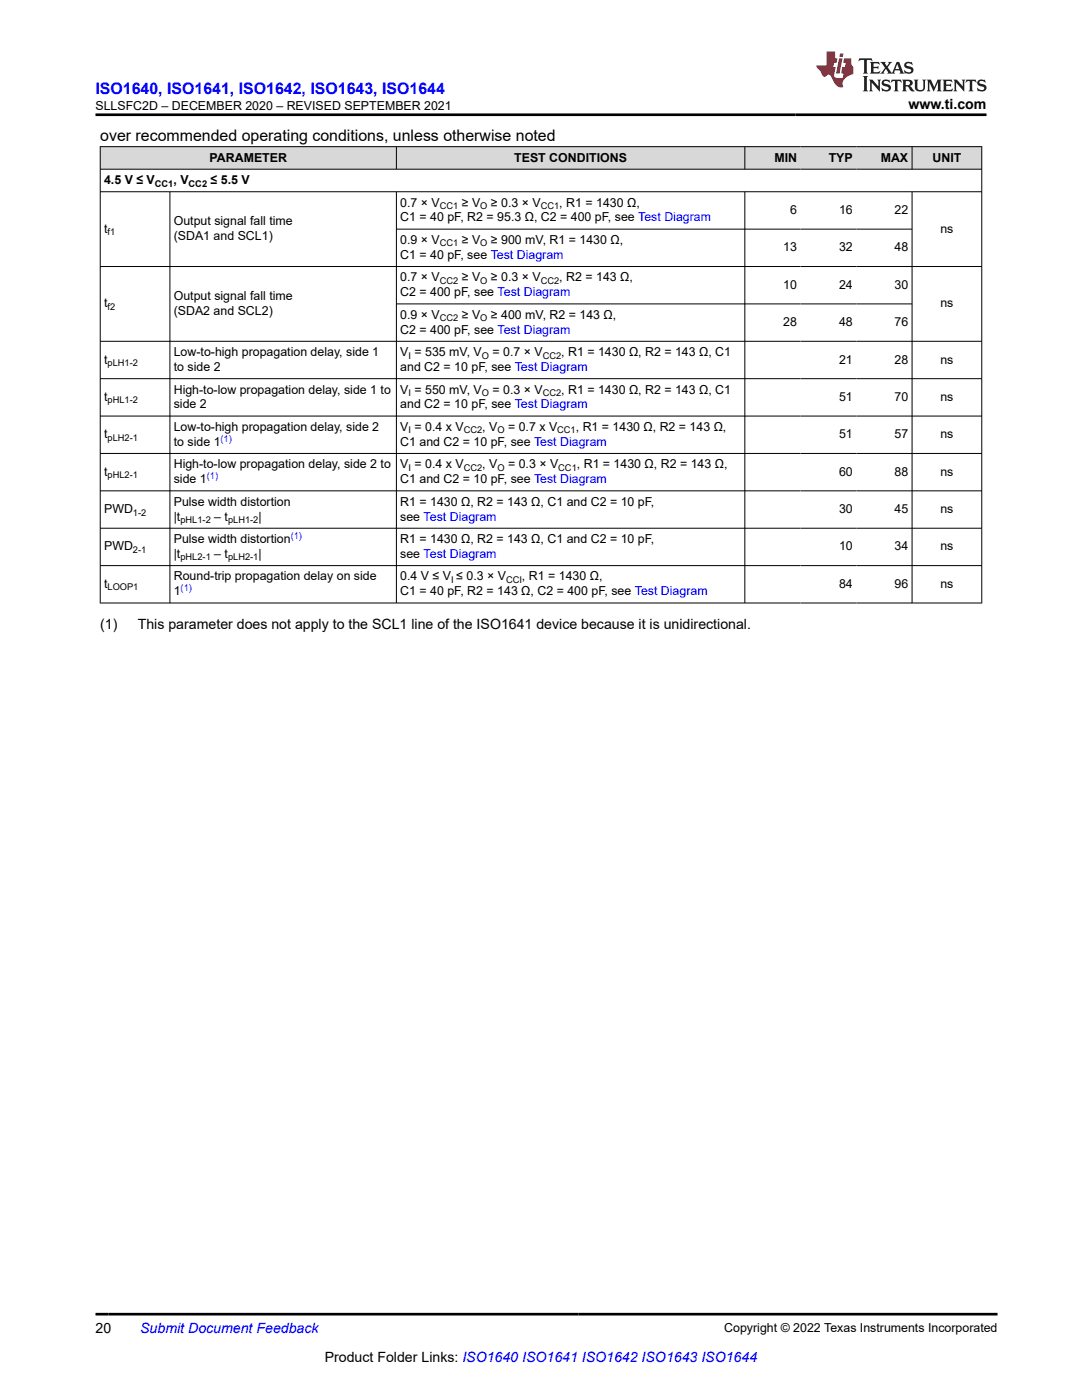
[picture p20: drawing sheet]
<svg xmlns="http://www.w3.org/2000/svg" width="216mm" height="279mm" viewBox="0 0 216 279" stroke-linecap="round" stroke-linejoin="round" font-family="sans-serif">
<defs><g id="words">
<text font-size="3.2" fill="#00f" x="19" y="18.7">ISO1640, ISO1641, ISO1642, ISO1643, ISO1644</text>
<text font-size="3.2" x="20" y="28.2">over recommended operating conditions, unless otherwise noted</text>
<g font-size="2.8">
<text x="181.3" y="21.8">www.ti.com</text>
<text x="20" y="125.5">(1)</text>
<text x="27.5" y="125.5">This parameter does not apply to the SCL1 line of the ISO1641 device because it is unidirectional.</text>
<text x="19" y="266.1">20</text>
<text x="64.8" y="271.7">Product Folder Links: ISO1640 ISO1641 ISO1642 ISO1643 ISO1644</text>
</g>
<text font-size="2.8" fill="#00f" x="28" y="266.1">Submit Document Feedback</text>
<g font-size="2.5">
<text x="19" y="21.9">SLLSFC2D – DECEMBER 2020 – REVISED SEPTEMBER 2021</text>
<text x="41.8" y="32.2">PARAMETER</text>
<text x="102.6" y="32.2">TEST CONDITIONS</text>
<text x="154.5" y="32.2">MIN</text>
<text x="165.4" y="32.2">TYP</text>
<text x="175.7" y="32.2">MAX</text>
<text x="186.1" y="32.2">UNIT</text>
<text x="20.8" y="36.7">4.5 V ≤ V</text>
<text x="34.6" y="36.7">, V</text>
<text x="42" y="36.7">≤ 5.5 V</text>
<text x="79.9" y="41.2">0.7 × V</text>
<text x="92.1" y="41.2">≥ V</text>
<text x="98" y="41.2">≥ 0.3 × V</text>
<text x="111.6" y="41.2">, R1 = 1430 Ω,</text>
<text x="20.8" y="46.4">t</text>
<text x="34.7" y="45">Output signal fall time</text>
<text x="34.7" y="47.9">(SDA1 and SCL1)</text>
<text x="79.9" y="44.2">C1 = 40 pF, R2 = 95.3 Ω, C2 = 400 pF, see Test Diagram</text>
<text x="157.7" y="42.7">6</text>
<text x="167.4" y="42.7">16</text>
<text x="178.5" y="42.7">22</text>
<text x="187.6" y="46.4">ns</text>
<text x="79.9" y="51.7">C1 = 40 pF, see Test Diagram</text>
<text x="79.9" y="48.7">0.9 × V</text>
<text x="92.1" y="48.7">≥ V</text>
<text x="98" y="48.7">≥ 900 mV, R1 = 1430 Ω,</text>
<text x="156.3" y="50.2">13</text>
<text x="167.4" y="50.2">32</text>
<text x="178.5" y="50.2">48</text>
<text x="34.7" y="59.9">Output signal fall time</text>
<text x="79.9" y="56.2">0.7 × V</text>
<text x="79.9" y="59.1">C2 = 400 pF, see Test Diagram</text>
<text x="92.1" y="56.2">≥ V</text>
<text x="98" y="56.2">≥ 0.3 × V</text>
<text x="111.6" y="56.2">, R2 = 143 Ω,</text>
<text x="156.3" y="57.6">10</text>
<text x="167.4" y="57.6">24</text>
<text x="178.5" y="57.6">30</text>
<text x="20.8" y="61.4">t</text>
<text x="34.7" y="62.8">(SDA2 and SCL2)</text>
<text x="79.9" y="63.6">0.9 × V</text>
<text x="92.1" y="63.6">≥ V</text>
<text x="98" y="63.6">≥ 400 mV, R2 = 143 Ω,</text>
<text x="156.3" y="65.1">28</text>
<text x="167.4" y="65.1">48</text>
<text x="178.5" y="65.1">76</text>
<text x="187.6" y="61.4">ns</text>
<text x="34.7" y="71.1">Low-to-high propagation delay, side 1</text>
<text x="79.9" y="66.6">C2 = 400 pF, see Test Diagram</text>
<text x="79.9" y="71.1">V = 535 mV, V</text>
<text x="98.3" y="71.1">= 0.7 × V</text>
<text x="112" y="71.1">, R1 = 1430 Ω, R2 = 143 Ω, C1</text>
<text x="20.8" y="72.6">t</text>
<text x="34.7" y="74">to side 2</text>
<text x="79.9" y="74">and C2 = 10 pF, see Test Diagram</text>
<text x="167.4" y="72.6">21</text>
<text x="178.5" y="72.6">28</text>
<text x="187.6" y="72.6">ns</text>
<text x="20.8" y="80">t</text>
<text x="34.7" y="78.5">High-to-low propagation delay, side 1 to</text>
<text x="34.7" y="81.5">side 2</text>
<text x="79.9" y="81.5">and C2 = 10 pF, see Test Diagram</text>
<text x="79.9" y="78.5">V = 550 mV, V</text>
<text x="98.3" y="78.5">= 0.3 × V</text>
<text x="112" y="78.5">, R1 = 1430 Ω, R2 = 143 Ω, C1</text>
<text x="167.4" y="80">51</text>
<text x="178.5" y="80">70</text>
<text x="187.6" y="80">ns</text>
<text x="20.8" y="87.5">t</text>
<text x="34.7" y="86">Low-to-high propagation delay, side 2</text>
<text x="34.7" y="89">to side 1</text>
<text x="79.9" y="89">C1 and C2 = 10 pF, see Test Diagram</text>
<text x="79.9" y="86">V = 0.4 x V</text>
<text x="96.2" y="86">, V</text>
<text x="101.4" y="86">= 0.7 x V</text>
<text x="114.9" y="86">, R1 = 1430 Ω, R2 = 143 Ω,</text>
<text x="167.4" y="87.5">51</text>
<text x="178.5" y="87.5">57</text>
<text x="187.6" y="87.5">ns</text>
<text x="20.8" y="94.9">t</text>
<text x="34.7" y="93.5">High-to-low propagation delay, side 2 to</text>
<text x="79.9" y="93.5">V = 0.4 x V</text>
<text x="96.2" y="93.5">, V</text>
<text x="101.4" y="93.5">= 0.3 × V</text>
<text x="115.1" y="93.5">, R1 = 1430 Ω, R2 = 143 Ω,</text>
<text x="167.4" y="94.9">60</text>
<text x="178.5" y="94.9">88</text>
<text x="187.6" y="94.9">ns</text>
<text x="34.7" y="96.4">side 1</text>
<text x="34.7" y="100.9">Pulse width distortion</text>
<text x="79.9" y="96.4">C1 and C2 = 10 pF, see Test Diagram</text>
<text x="79.9" y="100.9">R1 = 1430 Ω, R2 = 143 Ω, C1 and C2 = 10 pF,</text>
<text x="20.8" y="102.4">PWD</text>
<text x="34.7" y="103.9">|t</text>
<text x="42.8" y="103.9">– t</text>
<text x="51.6" y="103.9">|</text>
<text x="79.9" y="103.9">see Test Diagram</text>
<text x="167.4" y="102.4">30</text>
<text x="178.5" y="102.4">45</text>
<text x="187.6" y="102.4">ns</text>
<text x="20.8" y="109.9">PWD</text>
<text x="34.7" y="111.3">|t</text>
<text x="34.7" y="108.4">Pulse width distortion</text>
<text x="42.8" y="111.3">– t</text>
<text x="51.6" y="111.3">|</text>
<text x="79.9" y="108.4">R1 = 1430 Ω, R2 = 143 Ω, C1 and C2 = 10 pF,</text>
<text x="79.9" y="111.3">see Test Diagram</text>
<text x="167.4" y="109.9">10</text>
<text x="178.5" y="109.9">34</text>
<text x="187.6" y="109.9">ns</text>
<text x="20.8" y="117.3">t</text>
<text x="34.7" y="115.8">Round-trip propagation delay on side</text>
<text x="34.7" y="118.8">1</text>
<text x="79.9" y="118.8">C1 = 40 pF, R2 = 143 Ω, C2 = 400 pF, see Test Diagram</text>
<text x="79.9" y="115.8">0.4 V ≤ V ≤ 0.3 × V</text>
<text x="104.2" y="115.8">, R1 = 1430 Ω,</text>
<text x="167.4" y="117.3">84</text>
<text x="178.5" y="117.3">96</text>
<text x="187.6" y="117.3">ns</text>
<text x="144.5" y="265.8">Copyright © 2022 Texas Instruments Incorporated</text>
</g>
<g font-size="1.9">
<text x="30.9" y="37.2">CC1</text>
<text x="37.6" y="37.2">CC2</text>
<text x="87.8" y="41.7">CC1</text>
<text x="95.8" y="41.7">O</text>
<text x="107.9" y="41.7">CC1</text>
<text x="21.5" y="46.9">f1</text>
<text x="87.8" y="49.2">CC1</text>
<text x="95.8" y="49.2">O</text>
<text x="87.8" y="56.6">CC2</text>
<text x="95.8" y="56.6">O</text>
<text x="107.9" y="56.6">CC2</text>
<text x="21.5" y="61.9">f2</text>
<text x="87.8" y="64.1">CC2</text>
<text x="95.8" y="64.1">O</text>
<text x="81.5" y="71.6">I</text>
<text x="96.1" y="71.6">O</text>
<text x="108.3" y="71.6">CC2</text>
<text x="21.5" y="73">pLH1-2</text>
<text x="21.5" y="80.5">pHL1-2</text>
<text x="81.5" y="79">I</text>
<text x="96.1" y="79">O</text>
<text x="108.3" y="79">CC2</text>
<text x="21.5" y="88">pLH2-1</text>
<text x="81.5" y="86.5">I</text>
<text x="92.5" y="86.5">CC2</text>
<text x="99.3" y="86.5">O</text>
<text x="111.2" y="86.5">CC1</text>
<text x="21.5" y="95.4">pHL2-1</text>
<text x="81.5" y="94">I</text>
<text x="92.5" y="94">CC2</text>
<text x="99.3" y="94">O</text>
<text x="111.4" y="94">CC1</text>
<text x="26.5" y="102.9">1-2</text>
<text x="36" y="104.4">pHL1-2</text>
<text x="45.5" y="104.4">pLH1-2</text>
<text x="26.5" y="110.4">2-1</text>
<text x="36" y="111.8">pHL2-1</text>
<text x="45.5" y="111.8">pLH2-1</text>
<text x="21.5" y="117.8">LOOP1</text>
<text x="90" y="116.3">I</text>
<text x="101" y="116.3">CCI</text>
</g>
<g font-size="1.9" fill="#00f">
<text x="44" y="88.1">(1)</text>
<text x="41.3" y="95.6">(1)</text>
<text x="58" y="107.6">(1)</text>
<text x="36" y="118">(1)</text>
</g>
</g></defs>
<g fill="#d8d8d8">
<path d="M20 29.3h175.9v4.5h-175.9z" fill-rule="evenodd"/>
<path d="M20.1 29.3h58.9v4.4h-58.9z" fill-rule="evenodd"/>
<path d="M79.2 29.3h69.4v4.4h-69.4z" fill-rule="evenodd"/>
<path d="M148.7 29.3h11v4.4h-11z" fill-rule="evenodd"/>
<path d="M159.7 29.3h11.2v4.4h-11.2z" fill-rule="evenodd"/>
<path d="M170.9 29.3h11v4.4h-11z" fill-rule="evenodd"/>
<path d="M182.1 29.3h13.7v4.4h-13.7z" fill-rule="evenodd"/>
</g>
<g fill="none" stroke="#000" stroke-width=".2">
<path d="M19.9 29.3h176.1M19.9 33.8h176.1M19.9 38.3h176.1M20 29.2v91.2M33.9 38.3v82.1M79.1 29.2v4.6M79.1 38.3v82.1M148.6 29.2v4.6M148.6 38.3v82.1M182 29.2v4.6M182 38.3v82.1M195.9 29.2v91.2"/>
<path d="M19.9 53.2h176.1M79.1 45.7h103M19.9 68.1h176.1M19.9 75.6h176.1M79.1 60.7h103M19.9 83h176.1M19.9 90.5h176.1M19.9 98h176.1M19.9 105.4h176.1M19.9 112.9h176.1M19.9 120.3h176.1"/>
</g>
<path d="M171.5 11.6l-.2 .6 .5-.2h.6v.1v2.2l-.2 .4h1l-.2-.4v-2.2v-.1h.5l.5 .2-.1-.6zM173.6 12.4l.2 .3v1.6l-.2 .4h1.9l.1-.6a1.08 1.08 0 0 1-1.3 .2v-.7h.6l.4 .2v-.7l-.4 .2h-.6v-.5l.2-.2a1 1 0 0 1 1 .3l-.1-.5zM175.7 12.4l.9 1.1-1 1.2h.9l-.2-.2 .5-.8 .4 .8-.2 .2h1.6l-.2-.2 .2-.5h.9l.1 .5-.1 .2h.9l-.2-.4-.8-1.9h-.5l-.9 2.1-.9-1.1 .9-1h-.8l.2 .2-.4 .6-.4-.6 .2-.2zM179 12.8l.4 1h-.7zM180.7 12.5a.65 .65 0 0 0-.2 .7 .65 .65 0 0 0 .6 .5l.6 .1 .1 .3a.79 .79 0 0 1-.7 .4 .79 .79 0 0 1-.7-.5l.1 .7 .2-.1a.93 .93 0 0 0 1.1 0 .93 .93 0 0 0 .4-.9 1.46 1.46 0 0 0-1.2-.6l-.1-.3a1.09 1.09 0 0 1 1.2 .2l-.2-.6-.1 .1-.5-.2zM172.2 15.2l.2 .4v2.2l-.2 .4h1l-.2-.4v-2.2l.2-.4zM173.4 15.9l.2 .4v1.5l-.2 .4h.8l-.3-.4 .1-1.3 1.6 1.8v-2l.2-.4h-.7l.1 .2 .1 1.1-1.2-1.3zM176.2 16a.65 .65 0 0 0-.2 .8 .65 .65 0 0 0 .6 .4l.6 .2 .1 .2a.79 .79 0 0 1-.7 .4 .79 .79 0 0 1-.7-.5l.1 .7 .2-.1a.93 .93 0 0 0 1.1 .1 .93 .93 0 0 0 .4-1 1.46 1.46 0 0 0-1.2-.5l-.1-.4a1.09 1.09 0 0 1 1.2 .2l-.1-.6-.2 .1-.5-.1zM177.9 15.9l-.1 .6a.63 .63 0 0 1 .8-.3v1.6l-.3 .4h1l-.2-.4v-1.6a.66 .66 0 0 1 .8 .3l-.1-.6zM180 15.9l.2 .4v1.5l-.2 .4h1l-.2-.2-.1-.7h.5l.1 .2a.79 .79 0 0 0 1.2 .6l-1-.9a.61 .61 0 0 0 .6-.6 .61 .61 0 0 0-.5-.7zM180.8 16.2h.1a.47 .47 0 0 1 .5 .1 .47 .47 0 0 1 .1 .5l-.1 .1-.7 .1zM182.3 15.9l.2 .2a2.27 2.27 0 0 0 .4 2 1.04 1.04 0 0 0 1.7-.7v-1.3l.2-.2h-.8l.2 .4v1.1a.6 .6 0 0 1-.6 .6 .6 .6 0 0 1-.6-.6v-1.1l.3-.4zM184.9 15.9l.2 .4v1.5l-.2 .4h.8l-.3-.4v-1.4l.9 1.9 .9-1.9v1.4l-.3 .4h1l-.2-.4v-1.5l.2-.4h-.8l-.7 1.5-.6-1.5zM188.1 15.9l.2 .4v1.5l-.2 .4h1.9l.1-.6a1.09 1.09 0 0 1-1.3 .2v-.7h.6l.4 .2v-.6l-.4 .2h-.6v-.6l.2-.1a1.01 1.01 0 0 1 1 .3l-.1-.6zM190.2 15.9l.3 .4v1.5l-.3 .4h.8l-.2-.4v-1.3l1.6 1.8v-2l.2-.4h-.7l.2 .2v1.1l-1.2-1.3zM192.8 15.9l-.1 .6a.63 .63 0 0 1 .8-.3v1.6l-.3 .4h1l-.2-.4v-1.6a.66 .66 0 0 1 .8 .3l-.1-.6zM195.2 16a.65 .65 0 0 0-.2 .8 .65 .65 0 0 0 .6 .4l.6 .2 .2 .2a.79 .79 0 0 1-.7 .4 .79 .79 0 0 1-.7-.5l.1 .7 .2-.1a.93 .93 0 0 0 1 .1 .93 .93 0 0 0 .5-1 1.46 1.46 0 0 0-1.3-.5v-.4a1.09 1.09 0 0 1 1.2 .2l-.2-.6-.2 .1-.5-.1z" fill="#231f20"/>
<path d="M164.9 10.3v2.7h-2l.1 .4 .8 1a.95 .95 0 0 0 1 .9 .59 .59 0 0 1 .5-.4 .59 .59 0 0 1 .5 .3l.4 .8a1.59 1.59 0 0 0 2.1 1.4 1.61 1.61 0 0 1 1-2.3l1-.3-.1-1.5a1.59 1.59 0 0 1-.3-1.7h-1.5l-.2 .9h.6l-.2 .9h-.5l-.2 .9v.3l.4 .1-.1 .9h-.7a.73 .73 0 0 1-1-.7l.3-1.5h-.5l.1-.9h.5l.2-.9h-.5v-1.3zM167.4 11.6l-.6 3.1h.7l.6-3.1zM167.6 10.7l-.1 .6h.7l.1-.6z" fill="#ed1c24"/>
<path d="M19 22.9h177.8M19 262.3h180" fill="none" stroke="#000" stroke-width=".53"/>
<use href="#words"/>
</svg>
